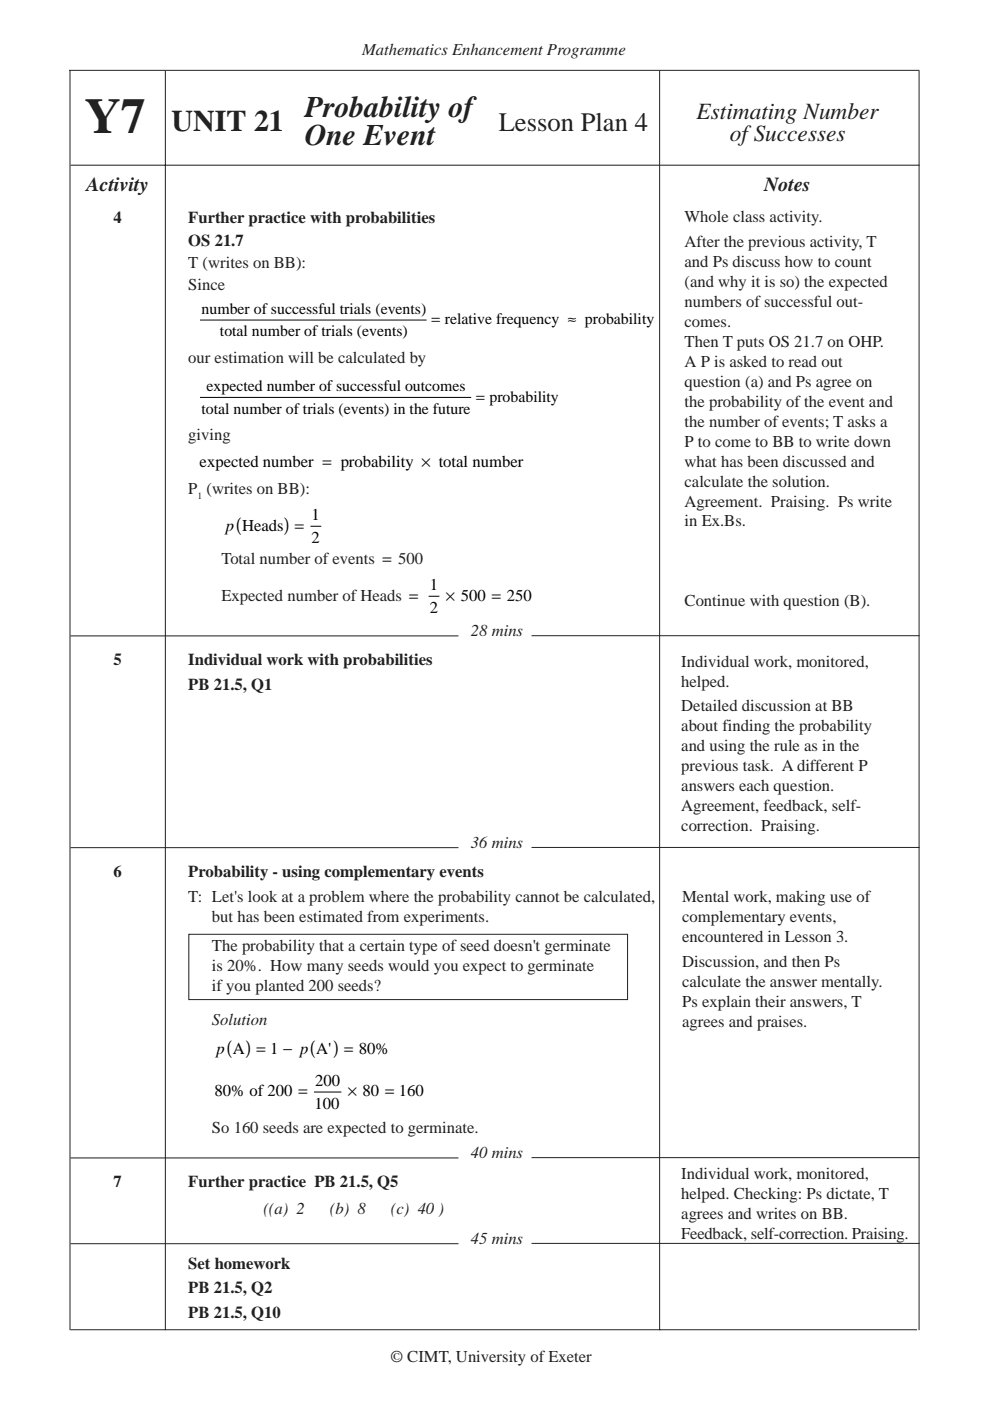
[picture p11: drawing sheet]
<svg xmlns="http://www.w3.org/2000/svg" width="210mm" height="297mm" viewBox="0 0 210 297" stroke-linecap="round" stroke-linejoin="round" font-family="sans-serif">
<defs><g id="words">
<text font-size="10.6" fill="#231f20" x="18" y="28.3">Y7</text>
<g font-size="6.3" fill="#231f20">
<text x="36.4" y="27.8">UNIT 21</text>
<text x="64.6" y="24.8">Probability of</text>
<text x="64.6" y="30.8">One Event</text>
</g>
<text font-size="5.6" fill="#231f20" x="105.7" y="27.8">Lesson Plan 4</text>
<g font-size="4.9" fill="#231f20">
<text x="147.7" y="25.2">Estimating Number</text>
<text x="154.7" y="29.8">of Successes</text>
</g>
<g font-size="4.3">
<text x="50.1" y="112.6">(</text>
<text x="60.2" y="112.6">)</text>
<text x="48.1" y="223.6">( )</text>
<text x="65.8" y="223.6">(</text>
<text x="70.6" y="223.6">)</text>
</g>
<g font-size="4.2" fill="#231f20">
<text x="18.4" y="40.4">Activity</text>
<text x="162" y="40.4">Notes</text>
</g>
<g font-size="3.5" fill="#231f20">
<text x="76.8" y="11.6">Mathematics Enhancement Programme</text>
<text x="24.1" y="47.3">4</text>
<text x="39.9" y="47.3">Further practice with probabilities</text>
<text x="145.1" y="47.1">Whole class activity.</text>
<text x="39.9" y="52.1">OS 21.7</text>
<text x="145.1" y="52.4">After the previous activity, T</text>
<text x="39.9" y="56.8">T (writes on BB):</text>
<text x="145.1" y="56.6">and Ps discuss how to count</text>
<text x="39.9" y="61.5">Since</text>
<text x="145.1" y="60.8">(and why it is so) the expected</text>
<text x="145.1" y="65.1">numbers of successful out-</text>
<text x="145.1" y="69.3">comes.</text>
<text x="39.9" y="76.9">our estimation will be calculated by</text>
<text x="145.1" y="73.5">Then T puts OS 21.7 on OHP.</text>
<text x="145.1" y="77.8">A P is asked to read out</text>
<text x="145.1" y="82">question (a) and Ps agree on</text>
<text x="145.1" y="86.2">the probability of the event and</text>
<text x="39.9" y="93.3">giving</text>
<text x="145.1" y="90.5">the number of events; T asks a</text>
<text x="145.1" y="94.7">P to come to BB to write down</text>
<text x="145.1" y="98.9">what has been discussed and</text>
<text x="39.9" y="104.7">P (writes on BB):</text>
<text x="145.1" y="103.2">calculate the solution.</text>
<text x="145.1" y="107.4">Agreement. Praising. Ps write</text>
<text x="145.1" y="111.6">in Ex.Bs.</text>
<text x="46.9" y="119.5">Total number of events = 500</text>
<text x="46.9" y="127.3">Expected number of Heads =</text>
<text x="145.1" y="128.6">Continue with question (B).</text>
<text x="99.8" y="134.9">28 mins</text>
<text x="24.1" y="141.1">5</text>
<text x="39.9" y="141.1">Individual work with probabilities</text>
<text x="144.4" y="141.3">Individual work, monitored,</text>
<text x="39.9" y="146.3">PB 21.5, Q1</text>
<text x="144.4" y="145.6">helped.</text>
<text x="144.4" y="150.8">Detailed discussion at BB</text>
<text x="144.4" y="155">about finding the probability</text>
<text x="144.4" y="159.3">and using the rule as in the</text>
<text x="144.4" y="163.5">previous task. A different P</text>
<text x="144.4" y="167.7">answers each question.</text>
<text x="144.4" y="172">Agreement, feedback, self-</text>
<text x="99.8" y="179.8">36 mins</text>
<text x="144.4" y="176.2">correction. Praising.</text>
<text x="24.1" y="186">6</text>
<text x="39.9" y="186">Probability - using complementary events</text>
<text x="39.9" y="191.2">T: Let's look at a problem where the probability cannot be calculated,</text>
<text x="144.6" y="191.3">Mental work, making use of</text>
<text x="44.9" y="195.4">but has been estimated from experiments.</text>
<text x="144.6" y="195.6">complementary events,</text>
<text x="44.9" y="201.7">The probability that a certain type of seed doesn't germinate</text>
<text x="144.6" y="199.8">encountered in Lesson 3.</text>
<text x="44.9" y="205.9">is 20%. How many seeds would you expect to germinate</text>
<text x="144.6" y="205.1">Discussion, and then Ps</text>
<text x="144.6" y="209.3">calculate the answer mentally.</text>
<text x="44.9" y="210.2">if you planted 200 seeds?</text>
<text x="144.6" y="213.5">Ps explain their answers, T</text>
<text x="44.9" y="217.4">Solution</text>
<text x="144.6" y="217.8">agrees and praises.</text>
<text x="44.9" y="240.3">So 160 seeds are expected to germinate.</text>
<text x="99.8" y="245.5">40 mins</text>
<text x="24.1" y="251.7">7</text>
<text x="39.9" y="251.7">Further practice PB 21.5, Q5</text>
<text x="144.4" y="249.9">Individual work, monitored,</text>
<text x="55.8" y="257.5">((a) 2</text>
<text x="69.9" y="257.5">(b) 8</text>
<text x="82.9" y="257.5">(c) 40 )</text>
<text x="144.4" y="254.1">helped. Checking: Ps dictate, T</text>
<text x="99.8" y="263.7">45 mins</text>
<text x="144.4" y="258.4">agrees and writes on BB.</text>
<text x="144.4" y="262.6">Feedback, self-correction. Praising.</text>
<text x="39.9" y="269">Set homework</text>
<text x="39.9" y="274.2">PB 21.5, Q2</text>
<text x="39.9" y="279.4">PB 21.5, Q10</text>
<text x="82.8" y="288.8">© CIMT, University of Exeter</text>
</g>
<g font-size="3.5">
<text x="42.3" y="99">expected number = probability × total number</text>
<text x="47.9" y="112.5">p Heads =</text>
<text x="66.1" y="110.3">1</text>
<text x="66.1" y="115.2">2</text>
<text x="91.1" y="125.1">1</text>
<text x="91.1" y="130">2</text>
<text x="94.5" y="127.3">× 500 = 250</text>
<text x="45.9" y="223.4">p A = 1 − p A'</text>
<text x="73" y="223.4">= 80%</text>
<text x="45.5" y="232.4">80% of 200 =</text>
<text x="66.8" y="230.2">200</text>
<text x="73.7" y="232.4">× 80 = 160</text>
<text x="66.7" y="235.1">100</text>
</g>
<g font-size="3.4">
<text x="42.7" y="66.6">number of successful trials (events)</text>
<text x="46.6" y="71.3">total number of trials (events)</text>
<text x="91.5" y="68.7">= relative frequency ≈ probability</text>
<text x="43.8" y="83">expected number of successful outcomes</text>
<text x="42.7" y="87.7">total number of trials (events) in the future</text>
<text x="100.9" y="85.1">= probability</text>
</g>
<text font-size="2" fill="#231f20" x="41.9" y="105.8">1</text>
</g></defs>
<g fill="none" stroke="#231f20" stroke-width=".21">
<path d="M14.6 14.9h180.4M14.8 15v267M35.1 15v267M139.9 15v267M194.9 15v267M15 35h180M15 134.8h82.2M112.7 134.8h82.3M15 179.7h82.2M112.7 179.7h82.3M40 198.1h93.1v13.8h-93.1zM15 245.5h82.2"/>
<path d="M112.7 245.4h82.3M15 263.7h82.2M112.7 263.6h82.3M15 281.9h179.4"/>
</g>
<path d="M42.4 67.9h48M42.4 84.3h57.5M65.8 111.6h2.3M90.9 126.4h2.3M66.6 231.5h5.8" fill="none" stroke="#000" stroke-width=".21"/>
<use href="#words"/>
</svg>
